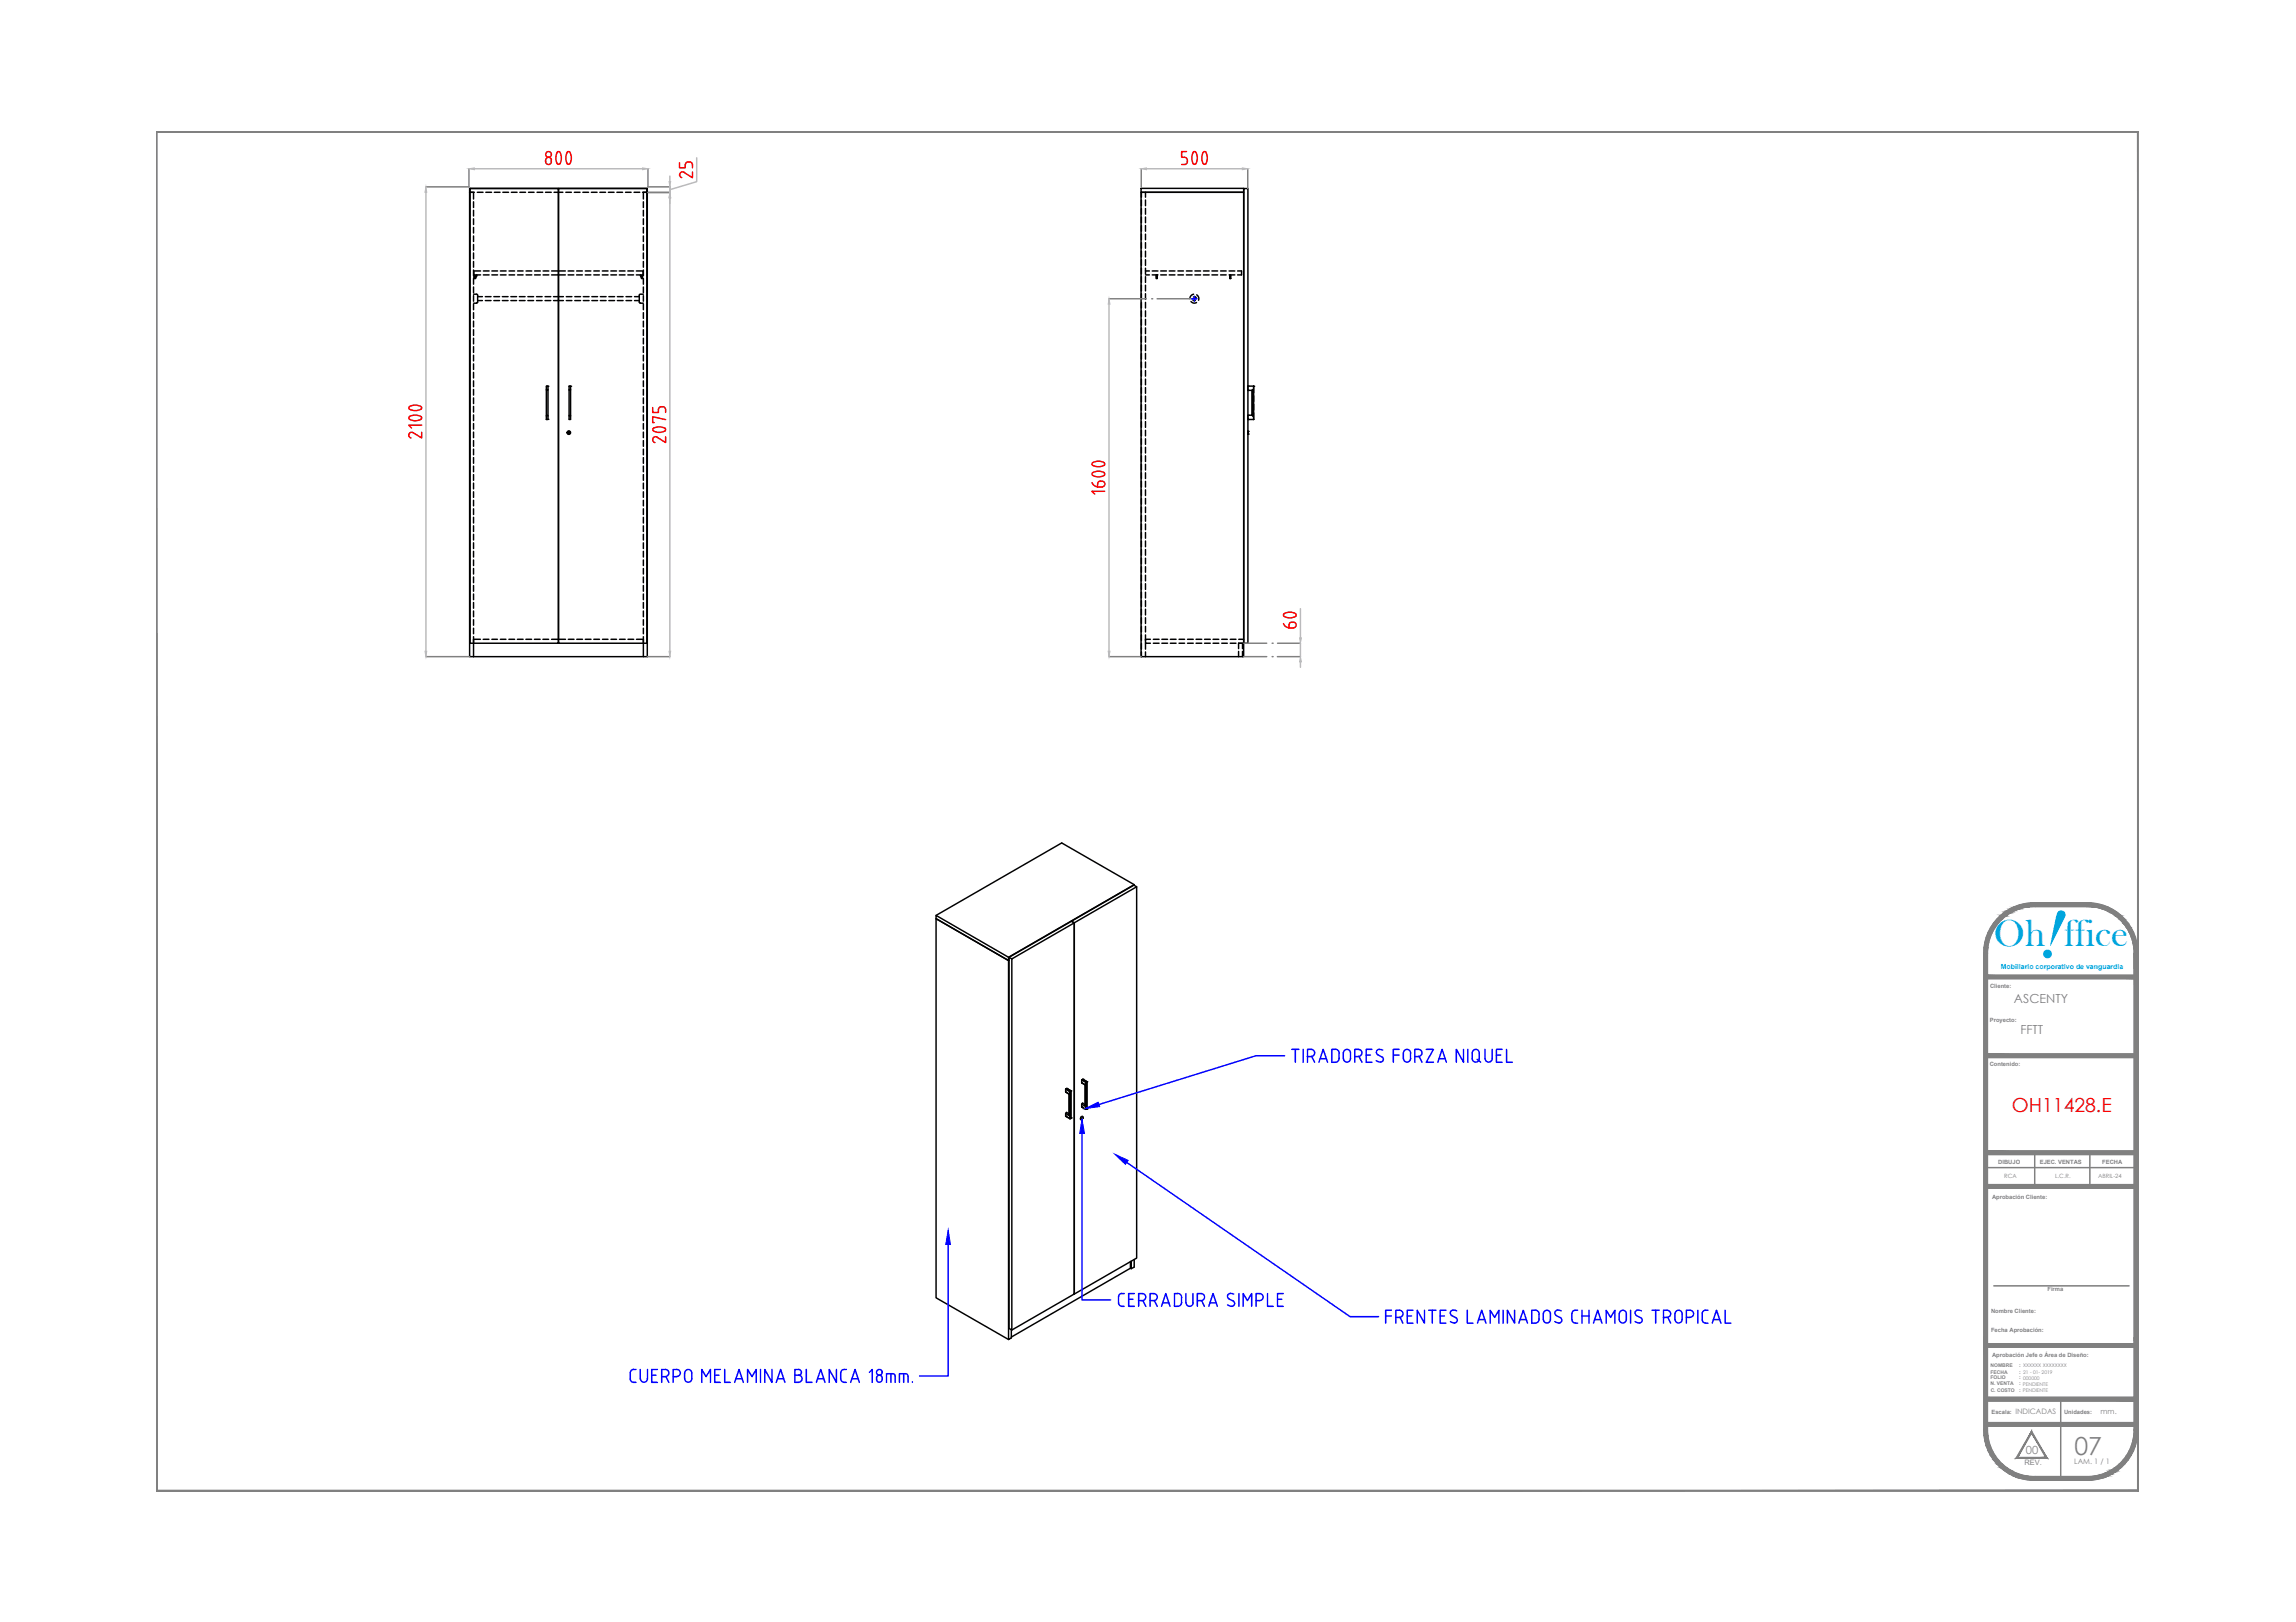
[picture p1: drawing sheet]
<svg xmlns="http://www.w3.org/2000/svg" width="297mm" height="210mm" viewBox="0 0 297 210" stroke-linecap="round" stroke-linejoin="round" font-family="sans-serif">
<defs><g id="words">
<text font-size="9.5" fill="#00a5dd" x="263.6" y="123.5" transform="rotate(19 263.6 123.5)">!</text>
<text font-size="5" fill="#00a5dd" x="258" y="122.4">Oh ffice</text>
<text font-size="3.2" fill="#808080" x="268.4" y="188.2">07</text>
<text font-size="2.5" fill="#f00" x="260.3" y="143.9">OH11428.E</text>
<g font-size="1.6" fill="#808080">
<text x="260.5" y="129.7">ASCENTY</text>
<text x="261.4" y="133.9">FFTT</text>
</g>
<text font-size="1.5" fill="#808080" x="262.1" y="188.2">00</text>
<g font-size="1" fill="#808080">
<text x="260.7" y="183">INDICADAS</text>
<text x="271.8" y="183">mm.</text>
<text x="261.9" y="189.6">REV.</text>
<text x="268.4" y="189.5">LAM. 1 / 1</text>
</g>
<text font-size=".9" fill="#00a5dd" x="258.8" y="125.4">Mobiliario corporativo de vanguardia</text>
<g font-size=".8" fill="#808080">
<text x="257.5" y="127.8">Cliente:</text>
<text x="257.4" y="137.9">Contenido:</text>
<text x="257.4" y="132.3">Proyecto:</text>
<text x="257.7" y="155.1">Aprobación Cliente:</text>
<text x="258.5" y="150.6">DIBUJO</text>
<text x="259.3" y="152.4">RCA</text>
<text x="263.9" y="150.6">EJEC. VENTAS</text>
<text x="265.9" y="152.4">L.C.R.</text>
<text x="271.4" y="152.4">ABRIL-24</text>
<text x="272" y="150.6">FECHA</text>
<text x="264.9" y="167">Firma</text>
<text x="257.6" y="169.9">Nombre Cliente:</text>
<text x="257.6" y="172.3">Fecha Aprobación:</text>
<text x="257.7" y="175.6">Aprobación Jefe o Área de Diseño:</text>
<text x="257.6" y="183">Escala:</text>
<text x="267" y="183">Unidades:</text>
</g>
<g font-size=".6" fill="#808080">
<text x="257.5" y="177">NOMBRE</text>
<text x="257.5" y="177.8">FECHA</text>
<text x="257.5" y="178.5">FOLIO</text>
<text x="257.5" y="179.3">N. VENTA</text>
<text x="261.2" y="177">: XXXXXX XXXXXXXX</text>
<text x="261.2" y="177.8">: 21 - 01- 2019</text>
<text x="261.2" y="178.5">: 000000</text>
<text x="261.2" y="179.3">: PENDIENTE</text>
<text x="257.5" y="180.1">C. COSTO</text>
<text x="261.2" y="180.1">: PENDIENTE</text>
</g>
</g></defs>
<!-- layer: MD_Visible -->
<g fill="none" stroke="#000" stroke-width=".19">
<path d="M60.8 24.4h22.9v60.6h-22.9zM60.8 24.4h11.4v58.8h-11.4zM72.2 35.1h.1M72.2 35.6h.1M72.2 38.4h.1M72.2 38.9h.1M72.2 24.9h.1M72.3 24.4h11.4v58.8h-11.4zM147.6 24.9h13.3v60.1h-13.3zM147.6 24.4h13.3v.5h-13.3zM160.9 24.4h.5v58.8h-.5zM70.7 50v4.3"/>
<path d="M70.7 50h.1M70.7 54.3h.1M70.7 50h.2M70.7 54.3h.2M70.9 50h.1M70.9 54.3h.1M70.9 50v4.3M73.5 55.9h.1v.1M73.5 56h.1M73.5 56l.1 .1M73.5 55.9h.1M73.6 56v.1"/>
<path d="M73.6 56h.1M73.6 50v4.3h.2v-4.3M73.6 50h.1M73.6 50h.2M73.8 50h.1M161.4 50h.1M161.4 54.3h.1M161.4 50.5h.1M161.4 53.7h.1M161.4 53.7v.6h.8M161.4 50.5h.6v3.2h-.6M161.4 55.8h.1"/>
<path d="M161.4 56.2h.1M161.5 55.8v.4M161.5 55.8h.1M161.5 56.2h.1M162.1 50.4l-.1 .1v3.3h.1M162.2 54.3h.1M162.2 50h.1M162.2 50h-.8v.5M162.2 50v4.3M61.3 83.2v1.8M72.2 82.7h.1M72.2 83.2h.1"/>
<path d="M83.2 83.2v1.8M139 119.4l-8.1 4.7v48l-.4-.2v-48l.4 .2M139 119.4l-.4-.2 .4 .2v48.1l-8.1 4.6M146.7 114.6v-.1l-9.3-5.4-16.3 9.4M146.7 114.5l-16.2 9.4v.4l-9.4-5.4v-.4l9.4 5.4M147.1 114.8l-8.1 4.6v48M130.5 123.9l16.2-9.4 .4 .3v48l-8.1 4.7M139.9 139.8v.3M140 139.8h.1M140.1 139.7h.1M140.1 139.7h-.1M140.1 139.7l.5 .3v3.5l-.1 .1-.6-.3"/>
<path d="M140.6 140h.1M137.9 140.9v.4M137.9 140.9h.1M137.9 144.4h.1M137.9 141.3l.4 .3v2.7M137.9 140.9h.1l.5 .3M137.9 144.5l.5 .3M137.9 141.3h.1M138 140.9h.1M138.3 144.1l-.4-.1v.5M138.3 141.6h.1M138.3 144.3l.1 .1"/>
<path d="M138.4 144.8h.1M138.5 141.2h.1M138.5 144.7h.1M138.5 144.7l-.1 .1M138.5 141.2v3.5M139.8 144.9h.1M139.9 144.6v.1M139.9 144.7v.1M139.9 144.7h.1M139.9 144.8h.1M139.9 144.6h.1M139.9 142.9v.3"/>
<path d="M140 144.5h.1a.27 .27 0 0 1-.3 .4v-.1zM140 144.7h.1M140 143.2h.1M140 140.2l.4 .2v2.7M140 142.9l.1-.1 .3 .2M140 140.1h.1M140 144.7l-.1 .1M140 144.5l-.2 .1 .1 .2M140 144.5a.22 .22 0 0 1-.2 .4M140 144.5a.27 .27 0 0 0-.2 .4M140.4 143.1h.1M140.4 140.4h.1"/>
<path d="M140.5 143.5h.1M140.6 143.5h.1M130.8 172.1v1l-.3 .2v-49l-9.4-5.4v49.1l9.4 5.3M146.2 163.3v.8l.2 .1M146.2 164.1l-15.4 8.9M146.7 163v1l-.3 .2v-1"/>
<circle cx="73.6" cy="56" r=".22"/>
<circle cx="73.6" cy="56" r=".18"/>
</g>
<!-- layer: MD_Hidden -->
<g fill="none" stroke="#000" stroke-width=".19">
<path d="M61.3 38.1h.4a1 1 0 0 1 .1 .9l-.1 .2h-.4M61.3 26.1v.8M61.3 27.2v.8M61.3 28.3v.8M61.3 29.4v.8M61.3 30.5v.8M61.3 31.6v.8M61.3 32.7v.8M61.3 33.8v.8M61.3 34.9v.8M61.3 36v.8M61.3 37.1v.8"/>
<path d="M61.3 38.3v.7M61.3 39.4v.7M61.3 35.6v.4h.2l.2-.3h-.3v.3M61.3 35.6h.9M61.4 24.9h-.6h.5v.9M61.7 35.6v.1M61.8 24.9h.7M61.8 38.4h.6M61.8 38.9h.6M62.2 35.1h-.9v.5M62.5 35.1h.8M62.5 35.6h.8"/>
<path d="M62.8 38.4h.7M62.8 38.9h.7M62.9 24.9h.7M63.6 35.1h.8M63.6 35.6h.8M63.9 38.4h.7M63.9 38.9h.7M64 24.9h.7M64.7 35.1h.8M64.7 35.6h.8M65 38.4h.7M65 38.9h.7"/>
<path d="M65.1 24.9h.7M65.9 35.1h.7M65.9 35.6h.7M66.1 38.4h.7M66.1 38.9h.7M66.2 24.9h.7M67 35.1h.7M67 35.6h.7M67.2 38.4h.7M67.2 38.9h.7M67.3 24.9h.7M68.1 35.1h.7"/>
<path d="M68.1 35.6h.7M68.3 38.4h.7M68.3 38.9h.7M68.4 24.9h.7M69.2 35.1h.7M69.2 35.6h.7M69.4 38.4h.7M69.4 38.9h.7M69.5 24.9h.7M70.3 35.1h.7M70.3 35.6h.7M70.5 38.4h.8"/>
<path d="M70.5 38.9h.8M70.6 24.9h.7M71.4 35.1h.8M71.4 35.6h.8M71.6 38.4h.6M71.6 38.9h.6M71.7 24.9h.5M72.3 24.9h.5M72.3 35.1h.8M72.3 35.6h.8M72.3 38.4h.6M72.3 38.9h.6"/>
<path d="M73.2 24.9h.7M73.3 38.4h.7M73.3 38.9h.7M73.5 35.1h.7M73.5 35.6h.7M74.3 24.9h.7M74.4 38.4h.7M74.4 38.9h.7M74.6 35.1h.7M74.6 35.6h.7M75.4 24.9h.7M75.5 38.4h.7"/>
<path d="M75.5 38.9h.7M75.7 35.1h.7M75.7 35.6h.7M76.5 24.9h.7M76.6 38.4h.7M76.6 38.9h.7M76.8 35.1h.7M76.8 35.6h.7M77.6 24.9h.7M77.7 38.4h.7M77.7 38.9h.7M77.9 35.1h.8"/>
<path d="M77.9 35.6h.8M78.7 24.9h.7M78.8 38.4h.7M78.8 38.9h.7M79 35.1h.8M79 35.6h.8M79.8 24.9h.7M79.9 38.4h.7M79.9 38.9h.7M80.1 35.1h.8M80.1 35.6h.8M80.9 24.9h.7"/>
<path d="M81 38.4h.7M81 38.9h.7M81.2 35.1h.8M81.2 35.6h.8M82 24.9h.8M82.1 38.4h.6M82.1 38.9h.6M82.3 35.1h.9v.5M82.3 35.6h.9M82.9 35.6v.1M83.1 36v-.3h-.2l.1 .3h.2v.8M83.1 24.9h.6"/>
<path d="M83.2 38.1h-.4a.83 .83 0 0 0-.1 .8l.1 .3h.4M83.2 24.9v.9M83.2 26.1v.8M83.2 27.2v.8M83.2 28.3v.8M83.2 29.4v.8M83.2 30.5v.8M83.2 31.6v.8M83.2 32.7v.8M83.2 33.8v.8M83.2 34.9v.8M83.2 37.1v.8"/>
<path d="M83.2 38.3v.7M83.2 39.4v.7M147.7 24.9v.6M147.7 25.9v.7M147.7 27v.7M147.7 28.1v.7M147.7 29.2v.7M147.7 30.3v.7M147.7 31.4v.7M147.7 32.5v.7M147.7 33.6v.7M147.7 34.7v.7"/>
<path d="M147.7 35.8v.7M147.7 36.9v.7M147.7 38v.7M147.7 39.1v.7M148.2 35.1h.5M148.2 35.6h.5M148.2 24.9v.6M148.2 25.9v.7M148.2 27v.7M148.2 28.1v.7M148.2 29.2v.7M148.2 30.3v.7"/>
<path d="M148.2 31.4v.7M148.2 32.5v.7M148.2 33.6v.7M148.2 34.7v.7M148.2 35.8v.7M148.2 36.9v.7M148.2 38v.7M148.2 39.1v.7M149.1 35.1h.7M149.1 35.6h.7M149.6 35.6h.1v.4h-.1zM149.6 35.7h.1"/>
<path d="M149.6 36v-.3l.1 .3M149.7 35.7h.1M150.2 35.1h.7M150.2 35.6h.7M151.3 35.1h.7M151.3 35.6h.7M152.4 35.1h.7M152.4 35.6h.7M153.5 35.1h.7M153.5 35.6h.7M154.1 39a.55 .55 0 0 0 .7 .2M154.3 38.6l.1 .3h.3"/>
<path d="M154.4 38.4h.3l.1 .2M154.4 38.1a.6 .6 0 0 0-.5 .5M154.6 35.1h.7M154.6 35.6h.7M154.8 38.2a.55 .55 0 0 1 .3 .7M155.7 35.1h.7M155.7 35.6h.7M156.8 35.1h.7M156.8 35.6h.7M157.9 35.1h.7M157.9 35.6h.7M159 35.1h.8"/>
<path d="M159 35.6h.8M159.1 35.6h.1v.4h-.1zM159.1 35.7h.1M159.1 36v-.3l.1 .3M159.2 35.7h.1M160.1 35.1h.5v.5h-.5M61.3 40.5v.7M61.3 41.6v.7M61.3 42.7v.7M61.3 43.8v.7M61.3 44.9v.7M61.3 46v.7"/>
<path d="M61.3 47.1v.7M61.3 48.2v.7M61.3 49.3v.7M61.3 50.4v.7M61.3 51.5v.7M61.3 52.6v.7M61.3 53.7v.7M61.3 54.8v.7M61.3 55.9v.7M61.3 57v.8M61.3 58.1v.8M61.3 59.2v.8"/>
<path d="M70.7 53.8l.1-.1 .1 .1M70.7 50.4v.1l.2-.1M73.6 53.8l.1-.1 .1 .1M73.6 50.4l.1 .1 .1-.1M83.2 40.5v.7M83.2 41.6v.7M83.2 42.7v.7M83.2 43.8v.7M83.2 44.9v.7M83.2 46v.7M83.2 47.1v.7M83.2 48.2v.7"/>
<path d="M83.2 49.3v.7M83.2 50.4v.7M83.2 51.5v.7M83.2 52.6v.7M83.2 53.7v.7M83.2 54.8v.7M83.2 55.9v.7M83.2 57v.8M83.2 58.1v.8M83.2 59.2v.8M147.7 40.2v.8M147.7 41.3v.8"/>
<path d="M147.7 42.4v.8M147.7 43.5v.8M147.7 44.6v.8M147.7 45.7v.8M147.7 46.9v.7M147.7 48v.7M147.7 49.1v.7M147.7 50.2v.7M147.7 51.3v.7M147.7 52.4v.7M147.7 53.5v.7M147.7 54.6v.7"/>
<path d="M147.7 55.7v.7M147.7 56.8v.7M147.7 57.9v.7M147.7 59v.7M148.2 40.2v.8M148.2 41.3v.8M148.2 42.4v.8M148.2 43.5v.8M148.2 44.6v.8M148.2 45.7v.8M148.2 46.9v.7M148.2 48v.7"/>
<path d="M148.2 49.1v.7M148.2 50.2v.7M148.2 51.3v.7M148.2 52.4v.7M148.2 53.5v.7M148.2 54.6v.7M148.2 55.7v.7M148.2 56.8v.7M148.2 57.9v.7M148.2 59v.7M161.4 55.9h.1M161.4 56.1h.1"/>
<path d="M161.4 56h.1M162 53.7l.1 .1M162.1 50.4l-.1 .1M162.2 54.3h.1M162.2 50v.8M162.2 51.2v.7M162.2 52.3v.8M162.2 53.4v.9M61.3 60.3v.8M61.3 61.4v.8M61.3 62.5v.8M61.3 63.6v.8"/>
<path d="M61.3 64.7v.8M61.3 65.8v.8M61.3 66.9v.8M61.3 68v.8M61.3 69.1v.8M61.3 70.2v.8M61.3 71.3v.8M61.3 72.5v.7M61.3 73.6v.7M61.3 74.7v.7M61.3 75.8v.7M61.3 76.9v.7"/>
<path d="M61.3 78v.7M61.3 79.1v.7M83.2 60.3v.8M83.2 61.4v.8M83.2 62.5v.8M83.2 63.6v.8M83.2 64.7v.8M83.2 65.8v.8M83.2 66.9v.8M83.2 68v.8M83.2 69.1v.8M83.2 70.2v.8"/>
<path d="M83.2 71.3v.8M83.2 72.5v.7M83.2 73.6v.7M83.2 74.7v.7M83.2 75.8v.7M83.2 76.9v.7M83.2 78v.7M83.2 79.1v.7M147.7 60.1v.7M147.7 61.2v.7M147.7 62.3v.7M147.7 63.4v.7"/>
<path d="M147.7 64.5v.7M147.7 65.6v.7M147.7 66.7v.8M147.7 67.8v.8M147.7 68.9v.8M147.7 70v.8M147.7 71.1v.8M147.7 72.2v.8M147.7 73.3v.8M147.7 74.4v.8M147.7 75.5v.8M147.7 76.6v.8"/>
<path d="M147.7 77.7v.8M147.7 78.8v.8M147.7 79.9v.8M148.2 60.1v.7M148.2 61.2v.7M148.2 62.3v.7M148.2 63.4v.7M148.2 64.5v.7M148.2 65.6v.7M148.2 66.7v.8M148.2 67.8v.8M148.2 68.9v.8"/>
<path d="M148.2 70v.8M148.2 71.1v.8M148.2 72.2v.8M148.2 73.3v.8M148.2 74.4v.8M148.2 75.5v.8M148.2 76.6v.8M148.2 77.7v.8M148.2 78.8v.8M148.2 79.9v.8M61.3 80.2v.7M61.3 81.3v.7"/>
<path d="M61.3 82.4v.8M61.3 82.7h.9M62.5 82.7h.8M63.6 82.7h.8M64.7 82.7h.8M65.8 82.7h.8M66.9 82.7h.8M68 82.7h.8M69.1 82.7h.8M70.2 82.7h.8M71.4 82.7h.8M72.3 82.7h.9"/>
<path d="M73.5 82.7h.8M74.6 82.7h.8M75.7 82.7h.8M76.8 82.7h.8M77.9 82.7h.8M79 82.7h.8M80.1 82.7h.8M81.2 82.7h.8M83.2 82.4v.8v-.5h-.9M83.2 80.2v.7M83.2 81.3v.7M147.7 81.1v.7"/>
<path d="M147.7 82.2v.7M147.7 83.3v.7M147.7 84.4v.6M148.2 81.1v.7M148.2 82.2v.7M148.2 83.3v.7M148.2 84.4v.6M148.8 82.7h-.6v.5h.6M149.2 82.7h.8M149.2 83.2h.8M150.3 82.7h.8M150.3 83.2h.8"/>
<path d="M151.4 82.7h.8M151.4 83.2h.8M152.5 82.7h.8M152.5 83.2h.8M153.6 82.7h.8M153.6 83.2h.8M154.7 82.7h.8M154.7 83.2h.8M155.8 82.7h.8M155.8 83.2h.8M156.9 82.7h.8M156.9 83.2h.8"/>
<path d="M158.1 82.7h.7M158.1 83.2h.7M159.2 82.7h.7M159.2 83.2h.7M160.2 83.9v-.7h.5v.7M160.2 84.3v.7M160.3 82.7h.6M160.3 83.2h.6M160.7 84.3v.7"/>
</g>
<!-- layer: MD_Visible Narrow -->
<g fill="none" stroke="#000" stroke-width=".19">
<path d="M139.9 139.8l.6 .3M140 139.7l.5 .3M140.1 139.7l.5 .3M140.6 140h.1M137.9 141.3l.4 .3v2.8l-.4-.3M138 140.9l.5 .3h-.1M138.4 141.2h.1M138.4 141.3l.1-.1v3.5l-.1 .1zM138.4 141.2l-.5-.3 .5 .4v3.5l-.5-.3M138.5 144.7h.1M138.5 141.2h.1M139.9 144.8h.1"/>
<path d="M139.9 144.7h.1M139.9 144.7v.1M139.9 140.1l.5 .3v2.8l-.5-.3M140 144.6h.1l-.1 .1-.1 .2zM140.5 140.1h.1M140.5 140h.1v3.5h-.1v-3.4M140.5 140.1v3.4l-.6-.3M140.6 143.5h.1"/>
</g>
<g fill="#808080" stroke="#808080" stroke-width=".13">
<path d="M20.2 17v.1l256.4-.1zM20.2 17.1l256.4-.1v.1z"/>
<path d="M20.2 193h256.4l-.1-.1zM20.2 193l.1-.1h256.2zM20.2 17v176l.1-.1zM20.2 17l.1 .1v175.8zM20.2 17l.1 .1 256.3-.1zM20.3 17.1l256.3-.1-.1 .1zM276.5 17.1l.1 175.9v-176zM276.5 17.1l.1 175.9-.1-.1z"/>
<path d="M263.3 116.9h7.3zM262.6 116.9h8z"/>
<path d="M262.6 116.9l8.7 .1-.7-.1zM261.9 117l.7-.1 8.7 .1z"/>
<path d="M261.9 117l10 .1-.6-.1zM261.3 117.1l.6-.1 10 .1z"/>
<path d="M261.3 117.1l11.2 .2-.6-.2zM260.7 117.3l.6-.2 11.2 .2z"/>
<path d="M269.9 117.3h2.6zM269.9 117.3h2.6z"/>
<path d="M260.7 117.3h2.6zM260.7 117.3h1.9z"/>
<path d="M270.6 117.3l2 .1zM270.6 117.3l2 .1z"/>
<path d="M260.7 117.3h1.9zM260.6 117.4h1.9z"/>
<path d="M270.7 117.4h2zM270.7 117.4h2z"/>
<path d="M260.6 117.4h1.9zM260.5 117.4h1.4z"/>
<path d="M271.3 117.4l1.8 .2-.4-.2zM271.3 117.4l1.8 .2h-1.2z"/>
<path d="M260.5 117.4l.8 .2 .6-.2zM260.1 117.6l.4-.2 .8 .2z"/>
<path d="M271.9 117.6l1.3 .1zM271.9 117.6l1.3 .1z"/>
<path d="M260.1 117.6h1.2zM260 117.7h1.2z"/>
<path d="M272.1 117.7l1.4 .1-.3-.1zM272.1 117.7l1.4 .1h-.9z"/>
<path d="M260 117.7l.6 .1 .6-.1zM259.7 117.8l.3-.1 .6 .1z"/>
<path d="M272.6 117.8l1.2 .2-.3-.2zM272.6 117.8l1.2 .2h-.9z"/>
<path d="M259.7 117.8l.6 .2 .3-.2zM259.4 118l.3-.2 .6 .2z"/>
<path d="M272.9 118l1.1 .2-.2-.2zM272.9 118l1.1 .2h-.8z"/>
<path d="M259.4 118l.6 .2 .3-.2zM259.2 118.2l.2-.2 .6 .2z"/>
<path d="M273.2 118.2l1.1 .2-.3-.2zM273.2 118.2l1.1 .2h-.7z"/>
<path d="M259.2 118.2l.4 .2 .4-.2zM258.9 118.4l.3-.2 .4 .2z"/>
<path d="M273.6 118.4l.9 .2-.2-.2zM273.6 118.4l.9 .2h-.7z"/>
<path d="M258.9 118.4l.6 .2 .1-.2zM258.9 118.4l.6 .2h-.8z"/>
<path d="M273.8 118.6l1 .3-.3-.3zM273.8 118.6l1 .3h-.6z"/>
<path d="M258.7 118.6l.3 .3 .5-.3zM258.4 118.9l.3-.3 .3 .3z"/>
<path d="M274.2 118.9l.7 .1-.1-.1zM274.2 118.9l.7 .1h-.6z"/>
<path d="M258.4 118.9l.5 .1 .1-.1zM258.4 118.9l.5 .1h-.6z"/>
<path d="M274.3 119l1 .5-.4-.5zM274.3 119l1 .5h-.6z"/>
<path d="M258.3 119l.2 .5 .4-.5zM258.3 119l.2 .5h-.6z"/>
<path d="M274.7 119.5h.6zM274.7 119.5h.6z"/>
<path d="M257.9 119.5h.6zM257.9 119.5h.6h-.6z"/>
<path d="M274.7 119.5l1 .5-.4-.5zM274.7 119.5l1 .5h-.6z"/>
<path d="M257.9 119.5l.2 .5 .4-.5zM257.9 119.5l.2 .5h-.6z"/>
<path d="M275.1 120l.6 .1zM275.1 120l.6 .1z"/>
<path d="M257.5 120h.6zM257.5 120l.6 .1z"/>
<path d="M275.2 120.1l.8 .5-.3-.5zM275.2 120.1l.8 .5h-.5z"/>
<path d="M257.5 120.1l.3 .5 .3-.5zM257.5 120.1l.3 .5h-.6z"/>
<path d="M275.5 120.6l.5 .1zM275.5 120.6l.5 .1z"/>
<path d="M257.2 120.6h.6zM257.2 120.6l.5 .1z"/>
<path d="M275.5 120.7l.7 .6-.2-.6zM275.5 120.7l.7 .6h-.5z"/>
<path d="M257.2 120.7l.3 .6 .2-.6zM257.2 120.7l.3 .6h-.5z"/>
<path d="M275.7 121.3h.5zM275.7 121.3h.5z"/>
<path d="M257 121.3h.5zM257 121.3h.5z"/>
<path d="M275.7 121.3l.7 .7-.2-.7zM275.7 121.3l.7 .7h-.5z"/>
<path d="M257 121.3l.3 .7 .2-.7zM257 121.3l.3 .7h-.5z"/>
<path d="M275.9 122h.5zM275.9 122h.5z"/>
<path d="M256.8 122h.5zM256.8 122h.5z"/>
<path d="M275.9 122l.6 .7-.1-.7zM275.9 122l.6 .7h-.4z"/>
<path d="M256.8 122l.4 .7 .1-.7zM256.8 122l.4 .7h-.5z"/>
<path d="M276.1 122.7h.4zM276.1 122.7h.4z"/>
<path d="M256.7 122.7h.5zM256.7 122.7h.5z"/>
<path d="M276.1 122.7l.5 .6-.1-.6zM276.1 122.7l.5 .6h-.5z"/>
<path d="M256.7 122.7l.4 .6 .1-.6zM256.7 122.7l.4 .6h-.4z"/>
<path d="M276.1 123.3l.5 49.8v-49.8zM276.1 123.3l.5 49.8h-.5z"/>
<path d="M256.7 123.3l.4 49.8v-49.8zM256.7 123.3l.4 49.8h-.4z"/>
<path d="M276.1 173.1l.5 12v-12zM276.1 173.1l.5 12h-.5z"/>
<path d="M256.7 173.1l.4 12v-12zM256.7 173.1l.4 12h-.4z"/>
<path d="M276.1 185.1l.4 .7 .1-.7zM276.1 185.1l.4 .7h-.4z"/>
<path d="M256.7 185.1l.5 .7-.1-.7zM256.7 185.1l.5 .7h-.5z"/>
<path d="M276.1 185.8h.4zM276.1 185.8h.4z"/>
<path d="M256.7 185.8h.5zM256.7 185.8h.5z"/>
<path d="M276.1 185.8l.3 .7 .1-.7zM276.1 185.8l.3 .7h-.5z"/>
<path d="M256.7 185.8l.6 .7-.1-.7zM256.7 185.8l.6 .7h-.5z"/>
<path d="M275.9 186.5h.5zM275.9 186.5h.5z"/>
<path d="M256.8 186.5h.5zM256.8 186.5h.5z"/>
<path d="M275.9 186.5l.3 .6 .2-.6zM275.9 186.5l.3 .6h-.5z"/>
<path d="M256.8 186.5l.7 .6-.2-.6zM256.8 186.5l.7 .6h-.5z"/>
<path d="M275.7 187.1h.5zM275.7 187.1h.5z"/>
<path d="M257 187.1h.5zM257 187.1h.5z"/>
<path d="M275.7 187.1l.3 .6 .2-.6zM275.7 187.1l.3 .6h-.5z"/>
<path d="M257 187.1l.7 .6-.2-.6zM257 187.1l.7 .6h-.5z"/>
<path d="M275.5 187.7h.5zM275.5 187.7l.5 .1z"/>
<path d="M257.2 187.7l.6 .1zM257.2 187.7l.6 .1z"/>
<path d="M275.5 187.8l.2 .5 .3-.5zM275.5 187.8l.2 .5h-.5z"/>
<path d="M257.2 187.8l.9 .5-.3-.5zM257.2 187.8l.9 .5h-.6z"/>
<path d="M275.2 188.3h.5zM275.2 188.3l.5 .1z"/>
<path d="M257.5 188.3l.6 .1zM257.5 188.3l.6 .1z"/>
<path d="M275.1 188.4l.2 .5 .4-.5zM275.1 188.4l.2 .5h-.6z"/>
<path d="M257.5 188.4l1 .5-.4-.5zM257.5 188.4l1 .5h-.6z"/>
<path d="M274.7 188.9h.6zM274.7 188.9h.6z"/>
<path d="M257.9 188.9h.6zM257.9 188.9h.6z"/>
<path d="M274.7 188.9l.2 .5 .4-.5zM274.7 188.9l.2 .5h-.6z"/>
<path d="M257.9 188.9l1 .5-.4-.5zM257.9 188.9l1 .5h-.6z"/>
<path d="M274.3 189.4h.6zM274.2 189.5h.6z"/>
<path d="M258.3 189.4l.7 .1zM258.3 189.4l.7 .1z"/>
<path d="M274.2 189.5l.3 .4 .3-.4zM273.8 189.9l.4-.4 .3 .4z"/>
<path d="M258.4 189.5l1.1 .4-.5-.4zM258.4 189.5l1.1 .4h-.8z"/>
<path d="M273.8 189.9l.5 .1 .2-.1zM273.6 190l.2-.1 .5 .1z"/>
<path d="M258.7 189.9l.9 .1-.1-.1zM258.7 189.9l.9 .1h-.7z"/>
<path d="M273.6 190l.4 .2 .3-.2zM273.2 190.2l.4-.2 .4 .2z"/>
<path d="M258.9 190l1.1 .2-.4-.2zM258.9 190l1.1 .2h-.8z"/>
<path d="M273.2 190.2l.6 .2 .2-.2zM272.9 190.4l.3-.2 .6 .2z"/>
<path d="M259.2 190.2l1.1 .2-.3-.2zM259.2 190.2l1.1 .2h-.9z"/>
<path d="M272.9 190.4l.6 .2 .3-.2zM272.6 190.6l.3-.2 .6 .2z"/>
<path d="M259.4 190.4l1.2 .2-.3-.2zM259.4 190.4l1.2 .2h-.9z"/>
<path d="M272.6 190.6l.6 .2 .3-.2zM272.1 190.8l.5-.2 .6 .2z"/>
<path d="M259.7 190.6l1.5 .2-.6-.2zM259.7 190.6l1.5 .2h-1.2z"/>
<path d="M272.1 190.8h1.1zM271.9 190.8h1.2z"/>
<path d="M260 190.8h1.3zM260 190.8h1.3z"/>
<path d="M271.9 190.8l.8 .2 .4-.2zM271.3 191l.6-.2 .8 .2z"/>
<path d="M260.1 190.8l1.8 .2-.6-.2zM260.1 190.8l1.8 .2h-1.4z"/>
<path d="M271.3 191l1.3 .1 .1-.1zM270.7 191.1l.6-.1 1.3 .1z"/>
<path d="M260.5 191l2 .1zM260.5 191l2 .1h-1.9z"/>
<path d="M270.7 191.1h1.9zM270.6 191.1h1.9z"/>
<path d="M260.6 191.1h2zM260.6 191.1h2z"/>
<path d="M270.6 191.1h1.9zM269.9 191.1h2.6z"/>
<path d="M260.7 191.1h2.6zM260.7 191.1h2.6z"/>
<path d="M260.7 191.1l11.2 .2 .6-.2zM260.7 191.1l11.2 .2h-10.6z"/>
<path d="M261.3 191.3l10 .1 .6-.1zM261.3 191.3l10 .1h-9.4z"/>
<path d="M261.9 191.4l8.7 .2 .7-.2zM261.9 191.4l8.7 .2h-8z"/>
<path d="M262.6 191.6h8zM262.6 191.6h7.3z"/>
<path d="M257.1 148.9l19 .5v-.5zM257.1 148.9l19 .5h-19z"/>
<path d="M257.1 184.1l19 .5v-.5zM257.1 184.1l19 .5h-19z"/>
<path d="M262.8 185.2v.3l2.1 3.2zM262.8 185.5l2.1 3.2-.3-.1zM260.8 188.7h4.1l-.3-.1zM260.8 188.7l.3-.1h3.5zM262.8 185.2l-2 3.5 .3-.1zM262.8 185.2v.3l-1.7 3.1z"/>
<path d="M257.1 153.3l19 .5v-.5zM257.1 153.3l19 .5h-19z"/>
<path d="M257.1 180.8l19 .5v-.5zM257.1 180.8l19 .5h-19z"/>
<path d="M257.1 136.4l19 .5v-.5zM257.1 136.4l19 .5h-19z"/>
<path d="M257.1 126.2l19 .5v-.5zM257.1 126.2l19 .5h-19z"/>
<path d="M257.1 173.9l19 .4v-.4zM257.1 173.9l19 .4h-19z"/>
<path d="M20.2 193h256.4v-.1zM20.2 192.9h256.4l-256.4 .1z"/>
</g>
<g fill="none" stroke="#808080" stroke-width=".19">
<path d="M263.3 117.3h6.6M263.3 116.9h6.6M263.3 117.3a6 6 0 0 0-6.2 6v61.8a6 6 0 0 0 6.2 6M263.3 116.8a6.5 6.5 0 0 0-6.6 6.5v61.8a6.5 6.5 0 0 0 6.6 6.4M269.9 116.8a6.5 6.5 0 0 1 6.7 6.5v61.8a6.5 6.5 0 0 1-6.7 6.4M269.9 117.3a6 6 0 0 1 6.2 6v61.8a6 6 0 0 1-6.2 6M257.1 136.4h19v.5h-19M257.1 126.2h19v.5h-19M257.1 148.9h19v.5h-19M257.1 153.3h19v.5h-19M257.1 151.1h19M263.2 149.4v3.9"/>
<path d="M270.4 149.4v3.9M257.1 173.9h19M257.1 174.3h19M257.9 166.4h17.5M257.1 184.6h19M257.1 184.1h19M257.1 180.8h19M257.1 181.3h19M263.3 191.1h6.6M263.3 191.6h6.6M266.6 181.3v2.8M266.6 184.6v6.5"/>
</g>
<!-- layer: 0H_COTAS -->
<g fill="none" stroke="#808080" stroke-width=".19">
<path d="M60.7 21.8v2.4h-5.6M83.8 21.8v2.4h2.9M83.8 24.9h2.9M143.5 38.7h4.8M147.6 21.8v2.4M149 38.7h.1M149.7 38.7h4.8M161.4 21.8v2.6M55.1 85h5.7M83.7 85h3M143.5 85h4.1M160.9 85h3"/>
<path d="M160.9 83.2h3M164.6 85h.1M164.6 83.2h.1M165.3 85h2.9M165.3 83.2h2.9"/>
</g>
<path d="M55.1 24.9v59.4M61.4 21.8h21.7M86.7 24.9v-.7v.7M86.7 22.8v.7M86.7 25.6v58.7M90.1 20.4v3.1l-3.4 1M143.5 39.4v44.9M148.3 21.8h12.4M168.2 78.8v3.7M168.2 83.2v1.8M168.2 85.7v.7" fill="none" stroke="#bababa" stroke-width=".19"/>
<g fill="#bababa" stroke="#bababa" stroke-width=".13">
<path d="M60.7 21.8l.7-.1v.3z"/>
<path d="M83.1 21.7l.7 .1-.7 .2z"/>
<path d="M160.7 21.7l.7 .1-.7 .2z"/>
<path d="M147.6 21.8l.7-.1v.3z"/>
<path d="M55 84.3h.2l-.1 .7z"/>
<path d="M55.1 24.2l.1 .7h-.2z"/>
<path d="M86.6 84.3h.2l-.1 .7z"/>
<path d="M86.7 24.9l.1 .7h-.2z"/>
<path d="M86.6 23.5h.2l-.1 .7z"/>
<path d="M143.4 84.3h.2l-.1 .7z"/>
<path d="M143.5 38.7l.1 .7h-.2z"/>
<path d="M168.2 85l.2 .7h-.3z"/>
<path d="M168.1 82.5h.3l-.2 .7z"/>
</g>
<g fill="none" stroke="#f00" stroke-width=".19">
<path d="M72.1 19.7l.2-.1 .1 .1M72.1 19.7a1.17 1.17 0 0 0 .2 1.6l.1-.1a1.32 1.32 0 0 0 0-1.5M73.4 19.7l.2-.1 .1 .1M73.4 19.7a1.17 1.17 0 0 0 .2 1.6l.1-.1a1.32 1.32 0 0 0 0-1.5M153.5 19.6h-.6v.8h.3a.48 .48 0 0 1 .4 .4 .48 .48 0 0 1-.4 .5h-.3M154.4 19.7l.1-.1 .2 .1M154.4 19.7a1.56 1.56 0 0 0 0 1.5M154.7 19.7a1.56 1.56 0 0 1 0 1.5M155.7 19.7a1.4 1.4 0 0 0 0 1.5h.2a1.4 1.4 0 0 0 .1-1.5M155.7 19.7l.1-.1 .2 .1M70.6 20.7v.2M70.6 20.7a.37 .37 0 0 1 .4-.3 .37 .37 0 0 1 .3 .3"/>
<path d="M70.6 20.9a.37 .37 0 0 0 .4 .4 .37 .37 0 0 0 .3-.4M71.3 20.7v.2M87.9 21.1v.6h.8v-.4M87.9 22.6v.2l.3 .2M88.5 22.3a.37 .37 0 0 0-.6 .3M88.7 21.3a.47 .47 0 0 1 .4-.3 .47 .47 0 0 1 .5 .3v.4M89.6 22.3v.7l-1.1-.7M154.4 21.2l.1 .1 .2-.1M53 53.9a1.56 1.56 0 0 1 1.5 0M53 53a1.56 1.56 0 0 0 1.5 0M53 53.9l-.1 .3a1.32 1.32 0 0 0 1.6 0v-.3M53 53l-.1-.3a1.32 1.32 0 0 1 1.6 0v.3"/>
<path d="M54.6 55.9v.8l-1.2-.7a.38 .38 0 0 0-.5 .2 .38 .38 0 0 0 .3 .5M54.6 55h-1.7l.3 .4M84.4 52.7v.7h.8v-.4a.47 .47 0 0 1 .4-.4 .47 .47 0 0 1 .5 .4v.4M84.5 55.4a1.56 1.56 0 0 1 1.5 0M84.6 55.4l-.1 .3a1.32 1.32 0 0 0 1.5 .1M85 56.6a.39 .39 0 0 0-.5 .2 .39 .39 0 0 0 .2 .5M86 55.4l.1 .2-.1 .2M86.1 56.5v.8l-1.1-.7M86.1 54.3l-1.7-.4v.8h.2M142.8 59.9l.1 .2-.1 .1M142.8 59.9a1.18 1.18 0 0 0-1.5 .2v.1a1.46 1.46 0 0 0 1.5 0M141.3 62.5a.84 .84 0 0 0 .7 .5"/>
<path d="M142 62.6v.4h.6M142.4 62.3h.2M142.4 62.3a.33 .33 0 0 0-.4 .3M142.6 62.3a.37 .37 0 0 1 .3 .3 .37 .37 0 0 1-.3 .4M142.8 61.2l.1 .1-.1 .2M142.8 61.2a1.18 1.18 0 0 0-1.5 .1v.1a1.37 1.37 0 0 0 1.5 .1M142.9 63.6h-1.6l.3 .3M166.1 79.4l-.1 .2 .1 .2M166.1 79.8a1.56 1.56 0 0 0 1.5 0M166.1 79.4a1.4 1.4 0 0 1 1.6 .1l-.1 .3M166 80.7a.84 .84 0 0 0 .8 .6M166.8 80.9v.4h.5"/>
<path d="M167.1 80.5h.2M167.2 80.5a.33 .33 0 0 0-.4 .4M167.3 80.5a.37 .37 0 0 1 .4 .4 .37 .37 0 0 1-.4 .4"/>
<circle cx="71" cy="20" r=".37"/>
</g>
<g fill="none" stroke="#00f" stroke-width=".19">
<path d="M154.2 38.7h.1M154.3 38.7h.2v.1M154.5 38.3v.3M154.5 38.8v.2M154.6 38.7h.1M154.8 38.7h.1M166.2 136.6h-3.7l-20.3 6.3M167.1 135.8h.9M167.6 135.8v1.7M168.6 135.8v1.7M169.1 136.7h.5M169.6 135.8h-.5v1.7"/>
<path d="M169.6 135.8a.46 .46 0 0 1 .5 .5 .46 .46 0 0 1-.5 .4M169.7 136.7l.4 .8M170.6 137.5l.6-1.7 .6 1.7M170.8 137h.8M172.7 135.8h-.4v1.7h.4M172.7 135.8h.3l.2 .2 .1 .3M173.2 136.3v.7M173.3 137l-.1 .2-.2 .2-.3 .1M173.8 136.3v.7M173.8 136.3a.46 .46 0 0 1 .5-.5 .46 .46 0 0 1 .4 .5v.7a.46 .46 0 0 1-.4 .4 .46 .46 0 0 1-.5-.4M175.3 136.7h.4M175.7 135.8h-.4v1.7"/>
<path d="M175.7 135.8a.46 .46 0 0 1 .5 .5 .46 .46 0 0 1-.5 .4M175.8 136.7l.4 .8M176.7 136.5h.6M177.5 135.8h-.8v1.7h.8M178.3 136.5l.5 .3M178.8 136.7a.41 .41 0 0 1 0 .7 .41 .41 0 0 1-.6 0l-.2-.1M178.9 135.9l-.2-.1a.41 .41 0 0 0-.5 .1 .41 .41 0 0 0 .1 .6M180.3 136.5h.7M181 135.8h-.7v1.7M181.6 136.3v.7M181.6 136.3a.46 .46 0 0 1 .4-.5 .46 .46 0 0 1 .5 .5v.7a.46 .46 0 0 1-.5 .4 .46 .46 0 0 1-.4-.4M183 136.7h.5a.46 .46 0 0 0 .5-.5 .46 .46 0 0 0-.5-.4h-.5v1.7"/>
<path d="M183.6 136.7l.4 .8M184.5 135.8h.9l-.9 1.7h.9M186 137.5l.6-1.7 .5 1.7M186.2 137h.8M189.3 135.8v1.7l-.9-1.7v1.7M189.9 135.8v1.7M190.5 136a.46 .46 0 0 1 .5-.2 .46 .46 0 0 1 .4 .5v.7a.46 .46 0 0 1-.5 .4 .46 .46 0 0 1-.4-.4zM191.1 137.1l.5 .4M192.1 135.8v1.2M193 135.8v1.2a.46 .46 0 0 1-.4 .4 .46 .46 0 0 1-.5-.4M193.6 136.5h.6M194.3 135.8h-.7v1.7h.7"/>
<path d="M194.9 135.8v1.7h.8M140 146.7v21.5h3.7M145.8 150.4l28.9 20h3.7M81.5 177.6l.1 1.1 .4 .2M81.9 178.9h.4M82.3 177.2l-.6 .1-.2 .3M82.8 177.2v1.2M82.9 178.4a.46 .46 0 0 0 .4 .5 .46 .46 0 0 0 .5-.5M83.8 177.2v1.2M84.3 178h.6M85.1 177.2h-.8v1.7h.8M85.6 178.2h.5"/>
<path d="M86.1 177.2h-.5v1.7M86.1 177.2a.46 .46 0 0 1 .4 .5 .46 .46 0 0 1-.4 .4M86.2 178.2l.3 .7M87.1 178.2l.5-.1a.46 .46 0 0 0 .4-.4 .46 .46 0 0 0-.4-.5h-.5v1.7M88.6 177.7v.7M88.6 177.7a.46 .46 0 0 1 .4-.5 .46 .46 0 0 1 .5 .5M88.6 178.4a.46 .46 0 0 0 .4 .5 .46 .46 0 0 0 .5-.5M89.5 177.7v.7M90.8 178.9v-1.7l.5 1 .6-1v1.7M92.5 178h.5M93.2 177.2h-.7v1.7h.7M93.8 177.2v1.7h.7"/>
<path d="M95 178.9l.6-1.7 .6 1.7M95.2 178.4h.8M96.7 178.9v-1.7l.6 1 .5-1v1.7M98.4 177.2v1.7M99.9 177.2v1.7l-1-1.7v1.7M100.4 178.9l.6-1.7 .5 1.7M100.6 178.4h.8M102.8 178h.5M103.3 178a.46 .46 0 0 1 .5 .4 .46 .46 0 0 1-.5 .5M103.3 178a.37 .37 0 0 0 .4-.4 .37 .37 0 0 0-.4-.4h-.5v1.7h.5M104.3 177.2v1.7h.8M105.6 178.9l.6-1.7 .5 1.7"/>
<path d="M105.8 178.4h.8M108.2 177.2v1.7l-.9-1.7v1.7M108.8 177.6v1.1l.4 .2M109.2 178.9h.3M109.5 177.2l-.5 .1-.2 .3M110.1 178.9l.5-1.7 .6 1.7M110.2 178.4h.8M112.5 177.6l.3-.4v1.7M113.6 178a.43 .43 0 0 1 .5 .4 .43 .43 0 0 1-.5 .4 .52 .52 0 0 1 0-.8zM115.3 177.8v1.1M115.5 177.8h-.8v1.1M115.5 177.8l.3 .1v1"/>
<path d="M116.4 178.9v-1.1h.9l.2 .3v.8M116.9 177.8v1.1M118 178.8v.1M122.7 161.1v17h-3.7M144.7 167.8v.8M144.7 168.6l.2 .4 .5 .1M145.1 167.4h.3M145.1 167.4l-.3 .2-.1 .2M146 168.1h.6M146.8 167.4h-.8v1.7h.8M147.3 168.3h.5a.46 .46 0 0 0 .4-.5 .46 .46 0 0 0-.4-.4h-.5v1.7M147.9 168.3l.3 .8"/>
<path d="M148.8 168.3h.5a.46 .46 0 0 0 .4-.5 .46 .46 0 0 0-.4-.4h-.5v1.7M149.3 168.3l.4 .8M150.3 169.1l.5-1.7 .6 1.7M150.4 168.6h.8M152.3 167.4h-.4v1.7h.4M152.4 167.4h.2l.2 .2 .1 .3M152.9 167.9v.6M152.9 168.5l-.1 .3-.2 .2-.2 .1M153.4 167.4v1.2a.46 .46 0 0 0 .5 .5 .46 .46 0 0 0 .5-.5l-.1-1.2M154.9 168.3h.5a.46 .46 0 0 0 .4-.5 .46 .46 0 0 0-.4-.4h-.5v1.7M155.5 168.3l.3 .8M156.4 169.1l.5-1.7 .6 1.7"/>
<path d="M156.5 168.6h.8M159.6 167.5l-.1-.1a.41 .41 0 0 0-.6 .1 .41 .41 0 0 0 .1 .6l.5 .3a.41 .41 0 0 1 .1 .6 .41 .41 0 0 1-.6 0l-.2-.1M160.3 167.4v1.7M160.8 169.1v-1.7l.6 .9 .5-.9v1.7M162.5 168.3h.5a.46 .46 0 0 0 .4-.5 .46 .46 0 0 0-.5-.4h-.4v1.7M164 167.4v1.7h.7M165.3 168.1h.5M166 167.4h-.7v1.7h.7M179.3 170.3h.7M180 169.6h-.7v1.6M180.6 170.5h.5a.46 .46 0 0 0 .4-.5 .46 .46 0 0 0-.5-.4h-.4v1.6M181.1 170.5l.4 .7"/>
<path d="M182.1 170.3h.5M182.8 169.6h-.7v1.6h.7M184.3 169.6v1.6l-.9-1.6v1.6M184.8 169.6h1M185.3 169.6v1.6M186.3 170.3h.6M187.1 169.6h-.8v1.6h.8M187.6 171l.6 .2M188 169.5l.5 .1M188 169.5a.37 .37 0 0 0-.4 .3 .37 .37 0 0 0 .2 .4l.5 .3a.37 .37 0 0 1 .2 .4 .37 .37 0 0 1-.3 .3M189.8 169.6v1.6h.8M191.1 171.2l.6-1.6 .5 1.6"/>
<path d="M191.3 170.8h.8M192.8 171.2v-1.6l.6 .9 .5-.9v1.6M194.5 169.6v1.6M195.9 169.6v1.6l-.9-1.6v1.6M196.5 171.2l.6-1.6 .5 1.6M196.7 170.8h.7M198.6 169.6h-.4v1.6h.4M198.6 169.5l.3 .1 .2 .2v.3M199.1 170.1v.6M199.1 170.7v.3l-.2 .2h-.3M199.7 170v.8M199.7 170a.46 .46 0 0 1 .4-.4 .46 .46 0 0 1 .5 .4v.8"/>
<path d="M199.7 170.8a.46 .46 0 0 0 .4 .4 .46 .46 0 0 0 .5-.4M201.3 170.3l.6 .2a.41 .41 0 0 1 0 .6 .41 .41 0 0 1-.6 0l-.2-.1M202 169.6h-.2a.41 .41 0 0 0-.6 .1 .41 .41 0 0 0 .2 .5M203.4 170v.8M203.4 170.8l.2 .4h.5M204.1 169.6h-.5l-.2 .4M204.7 170.3h.9M204.7 169.6v1.6M205.6 169.6v1.6M206.1 171.2l.6-1.6 .5 1.6M206.3 170.8h.8M207.8 171.2v-1.6l.6 .9 .5-.9v1.6"/>
<path d="M209.5 170.8v-.8a.46 .46 0 0 1 .4-.4 .46 .46 0 0 1 .5 .4v.8M209.5 170.8a.46 .46 0 0 0 .4 .4 .46 .46 0 0 0 .5-.4M211 169.6v1.6M212.3 170.5a.41 .41 0 0 1 0 .6 .41 .41 0 0 1-.6 0l-.2-.1M212.3 169.6h-.1a.41 .41 0 0 0-.6 .1 .41 .41 0 0 0 .1 .5l.5 .3M213.7 169.6h1M214.2 169.6v1.6M215.2 170.5h.5M215.7 169.6h-.5v1.6M215.7 169.6a.46 .46 0 0 1 .4 .4 .46 .46 0 0 1-.4 .5M215.8 170.5l.3 .7M216.7 170.8v-.8a.46 .46 0 0 1 .5-.4 .46 .46 0 0 1 .4 .4v.8"/>
<path d="M216.7 170.8a.46 .46 0 0 0 .5 .4 .46 .46 0 0 0 .4-.4M218.2 170.5h.4a.46 .46 0 0 0 .5-.5 .46 .46 0 0 0-.5-.4h-.4v1.6M219.7 169.6v1.6M220.2 170l.1 1 .3 .2M220.6 169.6h.4M220.6 171.2h.4M220.6 169.6l-.3 .2-.1 .2M221.5 171.2l.6-1.6 .5 1.6M221.7 170.8h.8M223.2 169.6v1.6h.7"/>
<circle cx="113.8" cy="177.6" r=".37"/>
</g>
<g fill="#00f" stroke="#00f" stroke-width=".13">
<path d="M122.7 159.2l.3 1.9h-.6z"/>
<path d="M140.4 143.5l1.7-.9 .2 .6z"/>
<path d="M140 144.8l.3 1.9h-.6z"/>
<path d="M144.2 149.4l1.8 .8-.4 .5z"/>
</g>
<use href="#words"/>
</svg>
